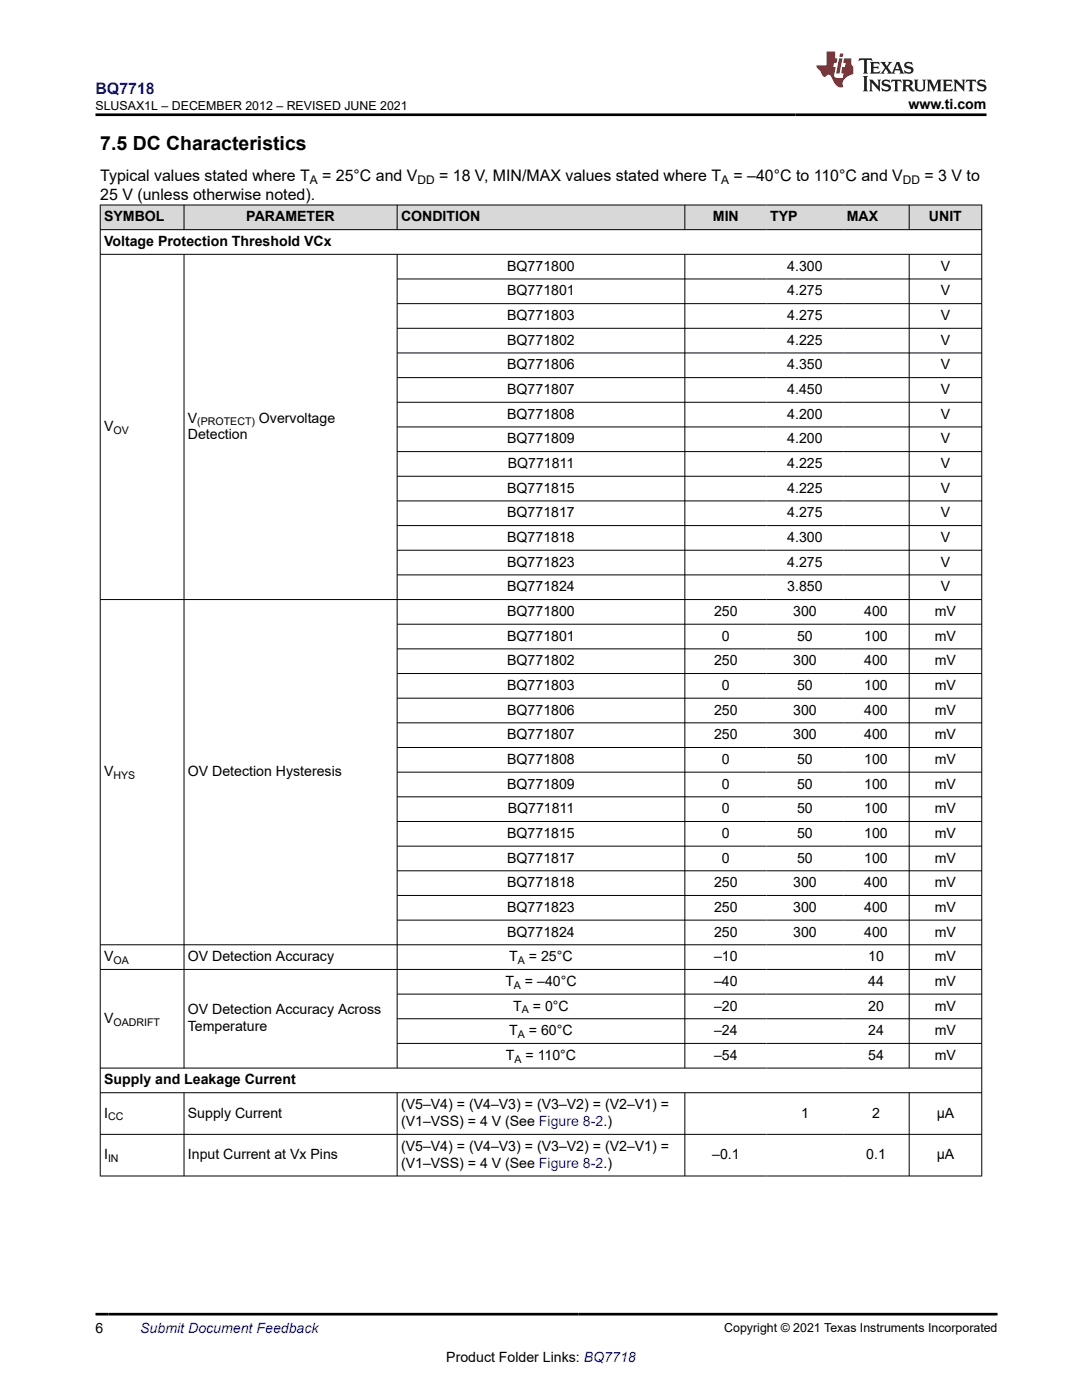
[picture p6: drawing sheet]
<svg xmlns="http://www.w3.org/2000/svg" width="216mm" height="279mm" viewBox="0 0 216 279" stroke-linecap="round" stroke-linejoin="round" font-family="sans-serif">
<defs><g id="words">
<text font-size="3.9" x="20" y="29.9">7.5 DC Characteristics</text>
<text font-size="3.2" fill="#00f" x="19.1" y="18.7">BQ7718</text>
<g font-size="3.2">
<text x="20" y="36.1">Typical values stated where T</text>
<text x="20" y="39.9">25 V (unless otherwise noted).</text>
<text x="64.3" y="36.1">= 25°C and V</text>
<text x="87.6" y="36.1">= 18 V, MIN/MAX values stated where T</text>
<text x="146.4" y="36.1">= –40°C to 110°C and V</text>
<text x="184.5" y="36.1">= 3 V to</text>
</g>
<g font-size="2.8">
<text x="181.3" y="21.8">www.ti.com</text>
<text x="20.8" y="44.2">SYMBOL</text>
<text x="49.2" y="44.2">PARAMETER</text>
<text x="80" y="44.2">CONDITION</text>
<text x="142.3" y="44.2">MIN</text>
<text x="153.7" y="44.2">TYP</text>
<text x="169" y="44.2">MAX</text>
<text x="185.4" y="44.2">UNIT</text>
<text x="20.8" y="49.1">Voltage Protection Threshold VCx</text>
<text x="101.2" y="54">BQ771800</text>
<text x="101.2" y="59">BQ771801</text>
<text x="157.1" y="54">4.300</text>
<text x="157.1" y="59">4.275</text>
<text x="187.7" y="54">V</text>
<text x="187.7" y="59">V</text>
<text x="101.2" y="63.9">BQ771803</text>
<text x="157.1" y="63.9">4.275</text>
<text x="187.7" y="63.9">V</text>
<text x="101.2" y="68.8">BQ771802</text>
<text x="157.1" y="68.8">4.225</text>
<text x="187.7" y="68.8">V</text>
<text x="101.2" y="73.7">BQ771806</text>
<text x="157.1" y="73.7">4.350</text>
<text x="187.7" y="73.7">V</text>
<text x="101.2" y="78.6">BQ771807</text>
<text x="101.2" y="83.6">BQ771808</text>
<text x="157.1" y="78.6">4.450</text>
<text x="157.1" y="83.6">4.200</text>
<text x="187.7" y="78.6">V</text>
<text x="187.7" y="83.6">V</text>
<text x="20.8" y="86">V</text>
<text x="37.5" y="84.3">V</text>
<text x="37.5" y="87.7">Detection</text>
<text x="51.7" y="84.3">Overvoltage</text>
<text x="101.2" y="88.5">BQ771809</text>
<text x="157.1" y="88.5">4.200</text>
<text x="187.7" y="88.5">V</text>
<text x="101.3" y="93.4">BQ771811</text>
<text x="157.1" y="93.4">4.225</text>
<text x="187.7" y="93.4">V</text>
<text x="101.2" y="98.3">BQ771815</text>
<text x="157.1" y="98.3">4.225</text>
<text x="187.7" y="98.3">V</text>
<text x="101.2" y="103.2">BQ771817</text>
<text x="157.1" y="103.2">4.275</text>
<text x="187.7" y="103.2">V</text>
<text x="101.2" y="108.2">BQ771818</text>
<text x="101.2" y="113.1">BQ771823</text>
<text x="157.1" y="108.2">4.300</text>
<text x="157.1" y="113.1">4.275</text>
<text x="187.7" y="108.2">V</text>
<text x="187.7" y="113.1">V</text>
<text x="101.2" y="118">BQ771824</text>
<text x="157.1" y="118">3.850</text>
<text x="187.7" y="118">V</text>
<text x="101.2" y="122.9">BQ771800</text>
<text x="142.5" y="122.9">250</text>
<text x="158.3" y="122.9">300</text>
<text x="172.4" y="122.9">400</text>
<text x="186.5" y="122.9">mV</text>
<text x="101.2" y="127.8">BQ771801</text>
<text x="144.1" y="127.8">0</text>
<text x="159" y="127.8">50</text>
<text x="172.4" y="127.8">100</text>
<text x="186.5" y="127.8">mV</text>
<text x="101.2" y="132.8">BQ771802</text>
<text x="101.2" y="137.7">BQ771803</text>
<text x="142.5" y="132.8">250</text>
<text x="144.1" y="137.7">0</text>
<text x="158.3" y="132.8">300</text>
<text x="159" y="137.7">50</text>
<text x="172.4" y="132.8">400</text>
<text x="172.4" y="137.7">100</text>
<text x="186.5" y="132.8">mV</text>
<text x="186.5" y="137.7">mV</text>
<text x="101.2" y="142.6">BQ771806</text>
<text x="142.5" y="142.6">250</text>
<text x="158.3" y="142.6">300</text>
<text x="172.4" y="142.6">400</text>
<text x="186.5" y="142.6">mV</text>
<text x="101.2" y="147.5">BQ771807</text>
<text x="142.5" y="147.5">250</text>
<text x="158.3" y="147.5">300</text>
<text x="172.4" y="147.5">400</text>
<text x="186.5" y="147.5">mV</text>
<text x="20.8" y="154.9">V</text>
<text x="37.5" y="154.9">OV Detection Hysteresis</text>
<text x="101.2" y="152.5">BQ771808</text>
<text x="144.1" y="152.5">0</text>
<text x="159" y="152.5">50</text>
<text x="172.4" y="152.5">100</text>
<text x="186.5" y="152.5">mV</text>
<text x="101.2" y="157.4">BQ771809</text>
<text x="144.1" y="157.4">0</text>
<text x="159" y="157.4">50</text>
<text x="172.4" y="157.4">100</text>
<text x="186.5" y="157.4">mV</text>
<text x="101.2" y="167.2">BQ771815</text>
<text x="101.3" y="162.3">BQ771811</text>
<text x="144.1" y="162.3">0</text>
<text x="144.1" y="167.2">0</text>
<text x="159" y="162.3">50</text>
<text x="159" y="167.2">50</text>
<text x="172.4" y="162.3">100</text>
<text x="172.4" y="167.2">100</text>
<text x="186.5" y="162.3">mV</text>
<text x="186.5" y="167.2">mV</text>
<text x="101.2" y="172.1">BQ771817</text>
<text x="144.1" y="172.1">0</text>
<text x="159" y="172.1">50</text>
<text x="172.4" y="172.1">100</text>
<text x="186.5" y="172.1">mV</text>
<text x="101.2" y="177.1">BQ771818</text>
<text x="142.5" y="177.1">250</text>
<text x="158.3" y="177.1">300</text>
<text x="172.4" y="177.1">400</text>
<text x="186.5" y="177.1">mV</text>
<text x="101.2" y="182">BQ771823</text>
<text x="142.5" y="182">250</text>
<text x="158.3" y="182">300</text>
<text x="172.4" y="182">400</text>
<text x="186.5" y="182">mV</text>
<text x="20.8" y="191.8">V</text>
<text x="37.5" y="191.8">OV Detection Accuracy</text>
<text x="101.2" y="186.9">BQ771824</text>
<text x="101.6" y="191.8">T</text>
<text x="105.5" y="191.8">= 25°C</text>
<text x="142.5" y="186.9">250</text>
<text x="142.5" y="191.8">–10</text>
<text x="158.3" y="186.9">300</text>
<text x="172.4" y="186.9">400</text>
<text x="173.2" y="191.8">10</text>
<text x="186.5" y="186.9">mV</text>
<text x="186.5" y="191.8">mV</text>
<text x="100.8" y="196.7">T</text>
<text x="104.8" y="196.7">= –40°C</text>
<text x="142.5" y="196.7">–40</text>
<text x="173.2" y="196.7">44</text>
<text x="186.5" y="196.7">mV</text>
<text x="37.5" y="202.4">OV Detection Accuracy Across</text>
<text x="102.4" y="201.7">T</text>
<text x="106.3" y="201.7">= 0°C</text>
<text x="142.5" y="201.7">–20</text>
<text x="173.2" y="201.7">20</text>
<text x="186.5" y="201.7">mV</text>
<text x="20.8" y="204.1">V</text>
<text x="37.5" y="205.8">Temperature</text>
<text x="101.6" y="206.6">T</text>
<text x="105.5" y="206.6">= 60°C</text>
<text x="142.5" y="206.6">–24</text>
<text x="173.2" y="206.6">24</text>
<text x="186.5" y="206.6">mV</text>
<text x="100.9" y="211.5">T</text>
<text x="104.9" y="211.5">= 110°C</text>
<text x="142.5" y="211.5">–54</text>
<text x="173.2" y="211.5">54</text>
<text x="186.5" y="211.5">mV</text>
<text x="20.8" y="216.4">Supply and Leakage Current</text>
<text x="80" y="221.4">(V5–V4) = (V4–V3) = (V3–V2) = (V2–V1) =</text>
<text x="20.8" y="223">I</text>
<text x="37.5" y="223">Supply Current</text>
<text x="80" y="224.7">(V1–VSS) = 4 V (See Figure 8-2.)</text>
<text x="159.8" y="223">1</text>
<text x="174" y="223">2</text>
<text x="186.9" y="223">µA</text>
<text x="20.8" y="231.4">I</text>
<text x="37.5" y="231.4">Input Current at Vx Pins</text>
<text x="80" y="229.7">(V5–V4) = (V4–V3) = (V3–V2) = (V2–V1) =</text>
<text x="80" y="233">(V1–VSS) = 4 V (See Figure 8-2.)</text>
<text x="142.1" y="231.4">–0.1</text>
<text x="172.8" y="231.4">0.1</text>
<text x="186.9" y="231.4">µA</text>
<text x="19.1" y="266.1">6</text>
<text x="89" y="271.7">Product Folder Links: BQ7718</text>
</g>
<text font-size="2.8" fill="#00f" x="28" y="266.1">Submit Document Feedback</text>
<g font-size="2.5">
<text x="19.1" y="21.9">SLUSAX1L – DECEMBER 2012 – REVISED JUNE 2021</text>
<text x="144.5" y="265.8">Copyright © 2021 Texas Instruments Incorporated</text>
</g>
<g font-size="2.4">
<text x="61.8" y="36.7">A</text>
<text x="83.3" y="36.7">DD</text>
<text x="143.9" y="36.7">A</text>
<text x="180.2" y="36.7">DD</text>
</g>
<g font-size="2.1">
<text x="22.6" y="86.6">OV</text>
<text x="39.4" y="84.9">(PROTECT)</text>
<text x="22.6" y="155.5">HYS</text>
<text x="22.6" y="192.4">OA</text>
<text x="102.6" y="197.3">A</text>
<text x="103.3" y="192.4">A</text>
<text x="104.1" y="202.2">A</text>
<text x="22.6" y="204.7">OADRIFT</text>
<text x="103.3" y="207.2">A</text>
<text x="102.7" y="212.1">A</text>
<text x="21.6" y="223.6">CC</text>
<text x="21.6" y="231.9">IN</text>
</g>
</g></defs>
<g fill="#d8d8d8">
<path d="M20 40.9h175.9v4.9h-175.9z" fill-rule="evenodd"/>
<path d="M20.1 41h16.6v4.8h-16.6z" fill-rule="evenodd"/>
<path d="M36.8 41h42.4v4.8h-42.4z" fill-rule="evenodd"/>
<path d="M79.3 41h57.3v4.8h-57.3z" fill-rule="evenodd"/>
<path d="M136.7 41h16.3v4.8h-16.3z" fill-rule="evenodd"/>
<path d="M153 41h15.3v4.8h-15.3z" fill-rule="evenodd"/>
<path d="M168.3 41h13.1v4.8h-13.1z" fill-rule="evenodd"/>
<path d="M181.5 41h14.3v4.8h-14.3z" fill-rule="evenodd"/>
</g>
<g fill="none" stroke="#000" stroke-width=".2">
<path d="M19.9 40.9h176.1M19.9 45.8h176.1M19.9 50.8h176.1M20 40.9v193.9M36.7 40.9v5M36.7 50.8v162.4M79.2 40.9v5M79.2 50.8v162.4M79.2 55.7h116.8M136.7 40.9v5M136.7 50.8v162.4M181.4 40.9v5"/>
<path d="M181.4 50.8v162.4M195.9 40.9v193.9M79.2 60.6h116.8M79.2 65.5h116.8M79.2 70.4h116.8M79.2 75.4h116.8M79.2 80.3h116.8M79.2 85.2h116.8M79.2 90.1h116.8M79.2 95h116.8M79.2 100h116.8M19.9 119.7h176.1"/>
<path d="M79.2 104.9h116.8M79.2 109.8h116.8M79.2 114.7h116.8M79.2 124.6h116.8M79.2 129.5h116.8M79.2 134.4h116.8M79.2 139.3h116.8M79.2 144.3h116.8M79.2 149.2h116.8M79.2 154.1h116.8M79.2 159h116.8M79.2 163.9h116.8"/>
<path d="M79.2 168.9h116.8M79.2 173.8h116.8M79.2 178.7h116.8M19.9 188.6h176.1M19.9 193.5h176.1M79.2 183.6h116.8M79.2 198.4h116.8M19.9 213.2h176.1M19.9 218.1h176.1M36.7 218.1v16.7M79.2 218.1v16.7M79.2 203.3h116.8"/>
<path d="M79.2 208.2h116.8M136.7 218.1v16.7M181.4 218.1v16.7M19.9 226.4h176.1M19.9 234.7h176.1"/>
</g>
<path d="M171.5 11.6l-.2 .6 .5-.2h.6v.1v2.2l-.2 .4h1l-.2-.4v-2.2v-.1h.5l.6 .2-.2-.6zM173.6 12.4l.2 .3v1.6l-.2 .4h1.9l.1-.6a1.08 1.08 0 0 1-1.3 .2v-.7h.6l.4 .2v-.7l-.4 .2h-.6v-.5l.2-.2a1 1 0 0 1 1 .3l-.1-.5zM175.7 12.4l.9 1.1-1 1.2h.9l-.2-.2 .5-.8 .4 .8-.2 .2h1.6l-.2-.2 .2-.5h.9l.1 .5-.1 .2h.9l-.2-.4-.8-1.9h-.5l-.9 2.1-.9-1.1 .9-1h-.8l.2 .2-.4 .6-.4-.6 .2-.2zM179 12.8l.4 1h-.7zM180.7 12.5a.65 .65 0 0 0-.2 .7 .65 .65 0 0 0 .6 .5l.6 .1 .1 .3a.79 .79 0 0 1-.7 .4 .79 .79 0 0 1-.7-.5l.1 .7 .2-.1a.93 .93 0 0 0 1.1 0 .93 .93 0 0 0 .4-.9 1.46 1.46 0 0 0-1.2-.6l-.1-.3a1.09 1.09 0 0 1 1.2 .2l-.2-.6-.1 .1-.5-.2zM172.2 15.2l.2 .4v2.2l-.2 .4h1l-.2-.4v-2.2l.2-.4zM173.4 15.9l.2 .4v1.5l-.2 .4h.8l-.3-.4 .1-1.3 1.6 1.8v-2l.2-.4h-.7l.1 .2 .1 1.1-1.2-1.3zM176.2 16a.65 .65 0 0 0-.2 .8 .65 .65 0 0 0 .6 .4l.6 .2 .1 .2a.79 .79 0 0 1-.7 .4 .79 .79 0 0 1-.7-.5l.1 .7 .2-.1a.93 .93 0 0 0 1.1 .1 .93 .93 0 0 0 .4-1 1.46 1.46 0 0 0-1.2-.5l-.1-.4a1.09 1.09 0 0 1 1.2 .2l-.1-.6-.2 .1-.5-.1zM177.9 15.9l-.1 .6a.63 .63 0 0 1 .8-.3v1.6l-.3 .4h1l-.2-.4v-1.6a.66 .66 0 0 1 .8 .3l-.1-.6zM180 15.9l.2 .4v1.5l-.2 .4h1l-.2-.2-.1-.7h.5l.1 .2a.79 .79 0 0 0 1.2 .6l-1-.9a.61 .61 0 0 0 .6-.6 .61 .61 0 0 0-.5-.7zM180.8 16.2h.1a.47 .47 0 0 1 .5 .1 .47 .47 0 0 1 .1 .5l-.1 .1-.7 .1zM182.3 15.9l.2 .2a2.27 2.27 0 0 0 .4 2 1.04 1.04 0 0 0 1.7-.7v-1.3l.2-.2h-.8l.2 .4v1.1a.6 .6 0 0 1-.6 .6 .6 .6 0 0 1-.6-.6v-1.1l.3-.4zM184.9 15.9l.2 .4v1.5l-.2 .4h.8l-.3-.4v-1.4l.9 1.9 .9-1.9v1.4l-.3 .4h1l-.2-.4v-1.5l.2-.4h-.8l-.7 1.5-.6-1.5zM188.1 15.9l.2 .4v1.5l-.2 .4h1.9l.1-.6a1.09 1.09 0 0 1-1.3 .2v-.7h.6l.4 .2v-.6l-.4 .2h-.6v-.6l.2-.1a1.01 1.01 0 0 1 1 .3l-.1-.6zM190.2 15.9l.3 .4v1.5l-.3 .4h.8l-.2-.4v-1.3l1.6 1.8v-2l.2-.4h-.7l.2 .2v1.1l-1.2-1.3zM192.8 15.9l-.1 .6a.63 .63 0 0 1 .8-.3v1.6l-.3 .4h1l-.2-.4v-1.6a.66 .66 0 0 1 .8 .3l-.1-.6zM195.2 16a.65 .65 0 0 0-.2 .8 .65 .65 0 0 0 .6 .4l.6 .2 .2 .2a.79 .79 0 0 1-.7 .4 .79 .79 0 0 1-.7-.5l.1 .7 .2-.1a.93 .93 0 0 0 1 .1 .93 .93 0 0 0 .5-1 1.46 1.46 0 0 0-1.3-.5v-.4a1.09 1.09 0 0 1 1.2 .2l-.2-.6-.2 .1-.5-.1z" fill="#231f20"/>
<path d="M164.9 10.3v2.7h-2l.1 .4 .8 1a.95 .95 0 0 0 1 .9 .59 .59 0 0 1 .5-.4 .59 .59 0 0 1 .5 .3l.4 .8a1.59 1.59 0 0 0 2.1 1.4 1.61 1.61 0 0 1 1-2.3l1-.3-.1-1.5a1.59 1.59 0 0 1-.3-1.7h-1.5l-.2 .9h.6l-.2 .9h-.5l-.2 .9v.3l.4 .1-.1 .9h-.7a.73 .73 0 0 1-1-.7l.3-1.5h-.5l.1-.9h.5l.2-.9h-.5v-1.3zM167.4 11.6l-.6 3.1h.7l.6-3.1zM167.6 10.7l-.1 .6h.7l.1-.6z" fill="#ed1c24"/>
<path d="M19.1 22.9h177.8M19.1 262.3h179.9" fill="none" stroke="#000" stroke-width=".53"/>
<use href="#words"/>
</svg>
